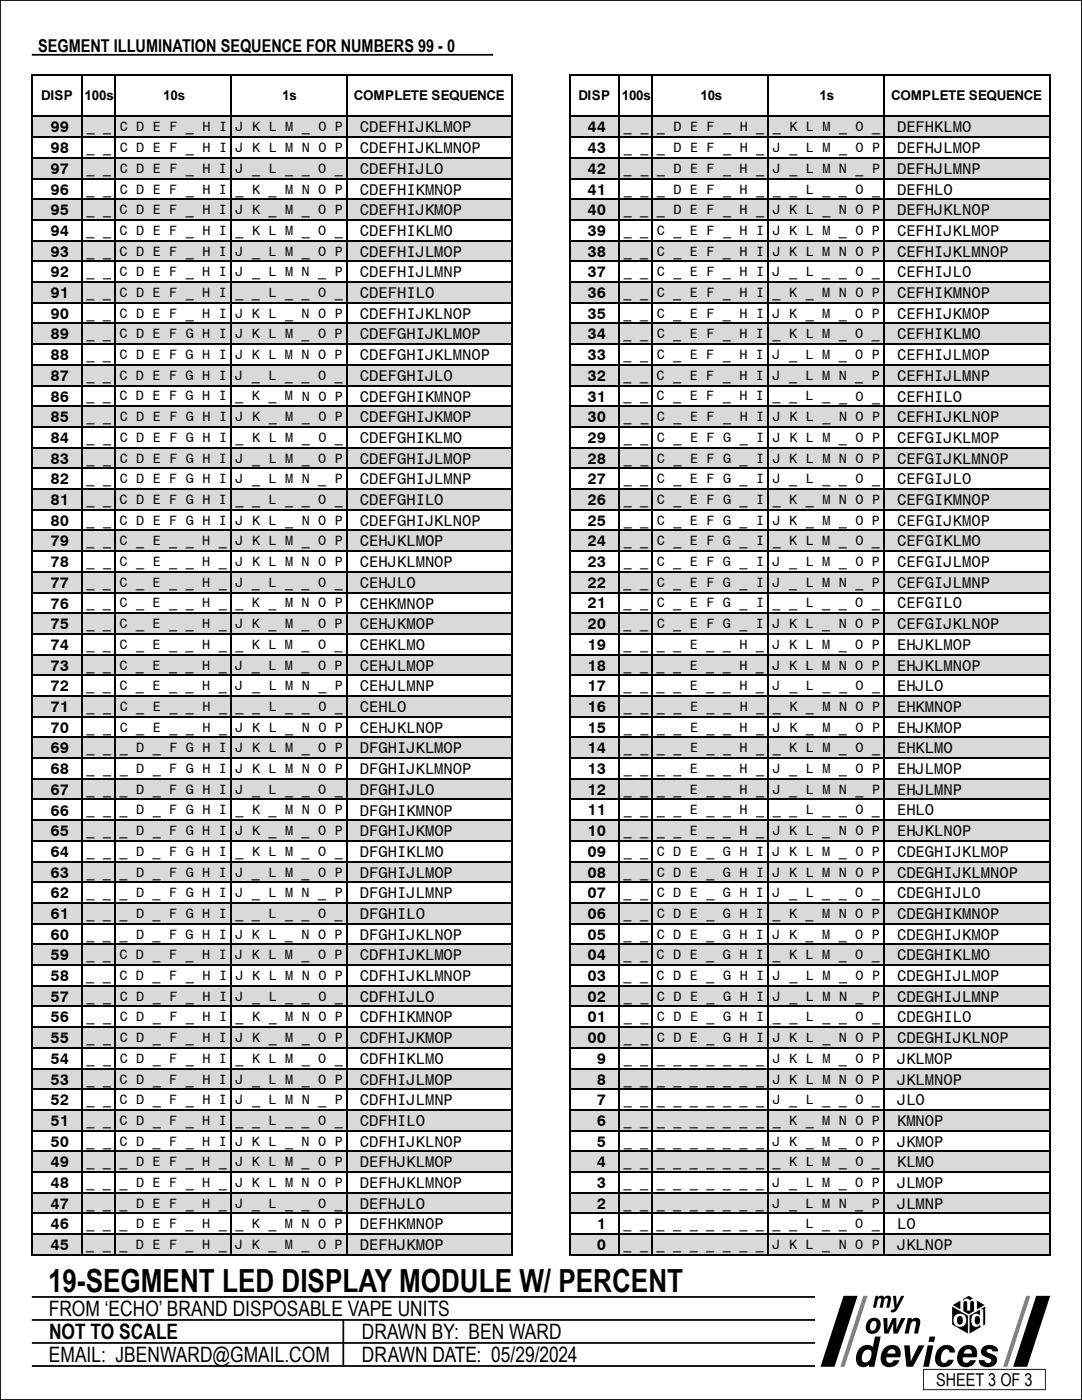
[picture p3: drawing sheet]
<svg xmlns="http://www.w3.org/2000/svg" width="216mm" height="279mm" viewBox="0 0 216 279" stroke-linecap="round" stroke-linejoin="round" font-family="sans-serif">
<defs><g id="words">
<text font-size="6.3" x="9.6" y="257.9">19-SEGMENT LED DISPLAY MODULE W/ PERCENT</text>
<g font-size="4.2">
<text x="9.7" y="262.7">FROM ‘ECHO’ BRAND DISPOSABLE VAPE UNITS</text>
<text x="9.8" y="267.3">NOT TO SCALE</text>
<text x="72.2" y="267.3">DRAWN BY: BEN WARD</text>
<text x="9.8" y="271.9">EMAIL: JBENWARD@GMAIL.COM</text>
<text x="72.2" y="271.9">DRAWN DATE: 05/29/2024</text>
</g>
<g font-size="3.5">
<text x="7.6" y="10.3">SEGMENT ILLUMINATION SEQUENCE FOR NUMBERS 99 - 0</text>
<text x="186.8" y="276.5">SHEET 3 OF 3</text>
</g>
<g font-size="3.1">
<text x="10.1" y="26.4">99</text>
<text x="71.8" y="26.4">CDEFHIJKLMOP</text>
<text x="117.3" y="26.4">44</text>
<text x="179" y="26.4">DEFHKLMO</text>
<text x="10.1" y="30.6">98</text>
<text x="10.1" y="34.7">97</text>
<text x="71.8" y="30.6">CDEFHIJKLMNOP</text>
<text x="71.8" y="34.7">CDEFHIJLO</text>
<text x="117.3" y="30.6">43</text>
<text x="117.3" y="34.7">42</text>
<text x="179" y="30.6">DEFHJLMOP</text>
<text x="179" y="34.7">DEFHJLMNP</text>
<text x="10.1" y="38.8">96</text>
<text x="71.8" y="38.8">CDEFHIKMNOP</text>
<text x="117.3" y="38.8">41</text>
<text x="179" y="38.8">DEFHLO</text>
<text x="10.1" y="43">95</text>
<text x="10.1" y="47.1">94</text>
<text x="71.8" y="43">CDEFHIJKMOP</text>
<text x="71.8" y="47.1">CDEFHIKLMO</text>
<text x="117.3" y="43">40</text>
<text x="117.3" y="47.1">39</text>
<text x="179" y="43">DEFHJKLNOP</text>
<text x="179" y="47.1">CEFHIJKLMOP</text>
<text x="10.1" y="51.2">93</text>
<text x="71.8" y="51.2">CDEFHIJLMOP</text>
<text x="117.3" y="51.2">38</text>
<text x="179" y="51.2">CEFHIJKLMNOP</text>
<text x="10.1" y="55.4">92</text>
<text x="10.1" y="59.5">91</text>
<text x="71.8" y="55.4">CDEFHIJLMNP</text>
<text x="71.8" y="59.5">CDEFHILO</text>
<text x="117.3" y="55.4">37</text>
<text x="117.3" y="59.5">36</text>
<text x="179" y="55.4">CEFHIJLO</text>
<text x="179" y="59.5">CEFHIKMNOP</text>
<text x="10.1" y="63.6">90</text>
<text x="71.8" y="63.6">CDEFHIJKLNOP</text>
<text x="117.3" y="63.6">35</text>
<text x="179" y="63.6">CEFHIJKMOP</text>
<text x="10.1" y="67.7">89</text>
<text x="10.1" y="71.9">88</text>
<text x="71.8" y="67.7">CDEFGHIJKLMOP</text>
<text x="71.8" y="71.9">CDEFGHIJKLMNOP</text>
<text x="117.3" y="67.7">34</text>
<text x="117.3" y="71.9">33</text>
<text x="179" y="67.7">CEFHIKLMO</text>
<text x="179" y="71.9">CEFHIJLMOP</text>
<text x="10.1" y="76">87</text>
<text x="71.8" y="76">CDEFGHIJLO</text>
<text x="117.3" y="76">32</text>
<text x="179" y="76">CEFHIJLMNP</text>
<text x="10.1" y="80.1">86</text>
<text x="71.8" y="80.1">CDEFGHIKMNOP</text>
<text x="117.3" y="80.1">31</text>
<text x="179" y="80.1">CEFHILO</text>
<text x="10.1" y="84.3">85</text>
<text x="10.1" y="88.4">84</text>
<text x="71.8" y="84.3">CDEFGHIJKMOP</text>
<text x="71.8" y="88.4">CDEFGHIKLMO</text>
<text x="117.3" y="84.3">30</text>
<text x="117.3" y="88.4">29</text>
<text x="179" y="84.3">CEFHIJKLNOP</text>
<text x="179" y="88.4">CEFGIJKLMOP</text>
<text x="10.1" y="92.5">83</text>
<text x="71.8" y="92.5">CDEFGHIJLMOP</text>
<text x="117.3" y="92.5">28</text>
<text x="179" y="92.5">CEFGIJKLMNOP</text>
<text x="10.1" y="96.7">82</text>
<text x="10.1" y="100.8">81</text>
<text x="71.8" y="96.7">CDEFGHIJLMNP</text>
<text x="71.8" y="100.8">CDEFGHILO</text>
<text x="117.3" y="96.7">27</text>
<text x="117.3" y="100.8">26</text>
<text x="179" y="96.7">CEFGIJLO</text>
<text x="179" y="100.8">CEFGIKMNOP</text>
<text x="10.1" y="104.9">80</text>
<text x="71.8" y="104.9">CDEFGHIJKLNOP</text>
<text x="117.3" y="104.9">25</text>
<text x="179" y="104.9">CEFGIJKMOP</text>
<text x="10.1" y="109">79</text>
<text x="10.1" y="113.2">78</text>
<text x="71.8" y="109">CEHJKLMOP</text>
<text x="71.8" y="113.2">CEHJKLMNOP</text>
<text x="117.3" y="109">24</text>
<text x="117.3" y="113.2">23</text>
<text x="179" y="109">CEFGIKLMO</text>
<text x="179" y="113.2">CEFGIJLMOP</text>
<text x="10.1" y="117.3">77</text>
<text x="71.8" y="117.3">CEHJLO</text>
<text x="117.3" y="117.3">22</text>
<text x="179" y="117.3">CEFGIJLMNP</text>
<text x="10.1" y="121.4">76</text>
<text x="10.1" y="125.6">75</text>
<text x="71.8" y="121.4">CEHKMNOP</text>
<text x="71.8" y="125.6">CEHJKMOP</text>
<text x="117.3" y="121.4">21</text>
<text x="117.3" y="125.6">20</text>
<text x="179" y="121.4">CEFGILO</text>
<text x="179" y="125.6">CEFGIJKLNOP</text>
<text x="10.1" y="129.7">74</text>
<text x="71.8" y="129.7">CEHKLMO</text>
<text x="117.3" y="129.7">19</text>
<text x="179" y="129.7">EHJKLMOP</text>
<text x="10.1" y="133.8">73</text>
<text x="10.1" y="138">72</text>
<text x="71.8" y="133.8">CEHJLMOP</text>
<text x="71.8" y="138">CEHJLMNP</text>
<text x="117.3" y="133.8">18</text>
<text x="117.3" y="138">17</text>
<text x="179" y="133.8">EHJKLMNOP</text>
<text x="179" y="138">EHJLO</text>
<text x="10.1" y="142.1">71</text>
<text x="71.8" y="142.1">CEHLO</text>
<text x="117.3" y="142.1">16</text>
<text x="179" y="142.1">EHKMNOP</text>
<text x="10.1" y="146.2">70</text>
<text x="71.8" y="146.2">CEHJKLNOP</text>
<text x="117.3" y="146.2">15</text>
<text x="179" y="146.2">EHJKMOP</text>
<text x="10.1" y="150.4">69</text>
<text x="10.1" y="154.5">68</text>
<text x="71.8" y="150.4">DFGHIJKLMOP</text>
<text x="71.8" y="154.5">DFGHIJKLMNOP</text>
<text x="117.3" y="150.4">14</text>
<text x="117.3" y="154.5">13</text>
<text x="179" y="150.4">EHKLMO</text>
<text x="179" y="154.5">EHJLMOP</text>
<text x="10.1" y="158.6">67</text>
<text x="71.8" y="158.6">DFGHIJLO</text>
<text x="117.3" y="158.6">12</text>
<text x="179" y="158.6">EHJLMNP</text>
<text x="10.1" y="162.8">66</text>
<text x="10.1" y="166.9">65</text>
<text x="71.8" y="162.8">DFGHIKMNOP</text>
<text x="71.8" y="166.9">DFGHIJKMOP</text>
<text x="117.3" y="162.7">11</text>
<text x="117.3" y="166.9">10</text>
<text x="179" y="162.7">EHLO</text>
<text x="179" y="166.9">EHJKLNOP</text>
<text x="10.1" y="171">64</text>
<text x="71.8" y="171">DFGHIKLMO</text>
<text x="117.3" y="171">09</text>
<text x="179" y="171">CDEGHIJKLMOP</text>
<text x="10.1" y="175.1">63</text>
<text x="10.1" y="179.3">62</text>
<text x="71.8" y="175.1">DFGHIJLMOP</text>
<text x="71.8" y="179.3">DFGHIJLMNP</text>
<text x="117.3" y="175.1">08</text>
<text x="117.3" y="179.3">07</text>
<text x="179" y="175.1">CDEGHIJKLMNOP</text>
<text x="179" y="179.3">CDEGHIJLO</text>
<text x="10.1" y="183.4">61</text>
<text x="71.8" y="183.4">DFGHILO</text>
<text x="117.3" y="183.4">06</text>
<text x="179" y="183.4">CDEGHIKMNOP</text>
<text x="10.1" y="187.5">60</text>
<text x="10.1" y="191.7">59</text>
<text x="71.8" y="187.5">DFGHIJKLNOP</text>
<text x="71.8" y="191.7">CDFHIJKLMOP</text>
<text x="117.3" y="187.5">05</text>
<text x="117.3" y="191.7">04</text>
<text x="179" y="187.5">CDEGHIJKMOP</text>
<text x="179" y="191.7">CDEGHIKLMO</text>
<text x="10.1" y="195.8">58</text>
<text x="71.8" y="195.8">CDFHIJKLMNOP</text>
<text x="117.3" y="195.8">03</text>
<text x="179" y="195.8">CDEGHIJLMOP</text>
<text x="10.1" y="199.9">57</text>
<text x="71.8" y="199.9">CDFHIJLO</text>
<text x="117.3" y="199.9">02</text>
<text x="179" y="199.9">CDEGHIJLMNP</text>
<text x="10.1" y="204.1">56</text>
<text x="10.1" y="208.2">55</text>
<text x="71.8" y="204.1">CDFHIKMNOP</text>
<text x="71.8" y="208.2">CDFHIJKMOP</text>
<text x="117.3" y="204.1">01</text>
<text x="117.3" y="208.2">00</text>
<text x="179" y="204.1">CDEGHILO</text>
<text x="179" y="208.2">CDEGHIJKLNOP</text>
<text x="10.1" y="212.3">54</text>
<text x="71.8" y="212.3">CDFHIKLMO</text>
<text x="119.1" y="212.3">9</text>
<text x="179" y="212.3">JKLMOP</text>
<text x="10.1" y="216.5">53</text>
<text x="10.1" y="220.6">52</text>
<text x="71.8" y="216.5">CDFHIJLMOP</text>
<text x="71.8" y="220.6">CDFHIJLMNP</text>
<text x="119.1" y="216.5">8</text>
<text x="119.1" y="220.6">7</text>
<text x="179" y="216.5">JKLMNOP</text>
<text x="179" y="220.6">JLO</text>
<text x="10.1" y="224.7">51</text>
<text x="71.8" y="224.7">CDFHILO</text>
<text x="119.1" y="224.7">6</text>
<text x="179" y="224.7">KMNOP</text>
<text x="10.1" y="228.8">50</text>
<text x="10.1" y="233">49</text>
<text x="71.8" y="228.8">CDFHIJKLNOP</text>
<text x="71.8" y="233">DEFHJKLMOP</text>
<text x="119.1" y="228.8">5</text>
<text x="119.1" y="233">4</text>
<text x="179" y="228.8">JKMOP</text>
<text x="179" y="233">KLMO</text>
<text x="10.1" y="237.1">48</text>
<text x="71.8" y="237.1">DEFHJKLMNOP</text>
<text x="119.1" y="237.1">3</text>
<text x="179" y="237.1">JLMOP</text>
<text x="10.1" y="241.2">47</text>
<text x="10.1" y="245.4">46</text>
<text x="71.8" y="241.2">DEFHJLO</text>
<text x="71.8" y="245.4">DEFHKMNOP</text>
<text x="119.1" y="241.2">2</text>
<text x="119.1" y="245.4">1</text>
<text x="179" y="241.2">JLMNP</text>
<text x="179" y="245.4">LO</text>
<text x="10.1" y="249.5">45</text>
<text x="71.8" y="249.5">DEFHJKMOP</text>
<text x="119.1" y="249.5">0</text>
<text x="179" y="249.5">JKLNOP</text>
</g>
<g font-size="2.7">
<text x="8.2" y="20">DISP</text>
<text x="16.9" y="20">100s</text>
<text x="32.6" y="20">10s</text>
<text x="56.3" y="20">1s</text>
<text x="70.6" y="20">COMPLETE SEQUENCE</text>
<text x="115.4" y="20">DISP</text>
<text x="124.1" y="20">100s</text>
<text x="139.8" y="20">10s</text>
<text x="163.5" y="20">1s</text>
<text x="177.8" y="20">COMPLETE SEQUENCE</text>
<text x="17.3" y="26.2">_ _</text>
<text x="23.9" y="26.2">C D E F _ H I</text>
<text x="47" y="26.2">J K L M _ O P</text>
<text x="124.5" y="26.2">_ _</text>
<text x="131.1" y="26.2">_ D E F _ H _</text>
<text x="154.2" y="26.2">_ K L M _ O _</text>
<text x="17.3" y="34.5">_ _</text>
<text x="17.3" y="30.4">_ _</text>
<text x="23.9" y="34.5">C D E F _ H I</text>
<text x="23.9" y="30.4">C D E F _ H I</text>
<text x="47" y="34.5">J _ L _ _ O _</text>
<text x="47" y="30.4">J K L M N O P</text>
<text x="124.5" y="34.5">_ _</text>
<text x="124.5" y="30.4">_ _</text>
<text x="131.1" y="34.5">_ D E F _ H _</text>
<text x="131.1" y="30.4">_ D E F _ H _</text>
<text x="154.2" y="34.5">J _ L M N _ P</text>
<text x="154.2" y="30.4">J _ L M _ O P</text>
<text x="17.3" y="38.6">_ _</text>
<text x="23.9" y="38.6">C D E F _ H I</text>
<text x="47" y="38.6">_ K _ M N O P</text>
<text x="124.5" y="38.6">_ _</text>
<text x="131.1" y="38.6">_ D E F _ H _</text>
<text x="154.2" y="38.6">_ _ L _ _ O _</text>
<text x="17.3" y="46.9">_ _</text>
<text x="17.3" y="42.8">_ _</text>
<text x="23.9" y="46.9">C D E F _ H I</text>
<text x="23.9" y="42.8">C D E F _ H I</text>
<text x="47" y="46.9">_ K L M _ O _</text>
<text x="47" y="42.8">J K _ M _ O P</text>
<text x="124.5" y="46.9">_ _</text>
<text x="124.5" y="42.8">_ _</text>
<text x="131.1" y="46.9">C _ E F _ H I</text>
<text x="131.1" y="42.8">_ D E F _ H _</text>
<text x="154.2" y="46.9">J K L M _ O P</text>
<text x="154.2" y="42.8">J K L _ N O P</text>
<text x="17.3" y="51">_ _</text>
<text x="23.9" y="51">C D E F _ H I</text>
<text x="47" y="51">J _ L M _ O P</text>
<text x="124.5" y="51">_ _</text>
<text x="131.1" y="51">C _ E F _ H I</text>
<text x="154.2" y="51">J K L M N O P</text>
<text x="17.3" y="59.3">_ _</text>
<text x="17.3" y="55.1">_ _</text>
<text x="23.9" y="59.3">C D E F _ H I</text>
<text x="23.9" y="55.1">C D E F _ H I</text>
<text x="47" y="59.3">_ _ L _ _ O _</text>
<text x="47" y="55.1">J _ L M N _ P</text>
<text x="124.4" y="59.3">_ _</text>
<text x="124.4" y="55.1">_ _</text>
<text x="131" y="59.3">C _ E F _ H I</text>
<text x="131.1" y="55.1">C _ E F _ H I</text>
<text x="154.2" y="59.3">_ K _ M N O P</text>
<text x="154.2" y="55.1">J _ L _ _ O _</text>
<text x="17.2" y="63.4">_ _</text>
<text x="23.9" y="63.4">C D E F _ H I</text>
<text x="47" y="63.4">J K L _ N O P</text>
<text x="124.4" y="63.4">_ _</text>
<text x="131" y="63.4">C _ E F _ H I</text>
<text x="154.2" y="63.4">J K _ M _ O P</text>
<text x="17.2" y="71.7">_ _</text>
<text x="17.2" y="67.5">_ _</text>
<text x="23.8" y="71.7">C D E F G H I</text>
<text x="23.8" y="67.5">C D E F G H I</text>
<text x="47" y="71.7">J K L M N O P</text>
<text x="47" y="67.5">J K L M _ O P</text>
<text x="124.4" y="71.7">_ _</text>
<text x="124.4" y="67.5">_ _</text>
<text x="131" y="71.7">C _ E F _ H I</text>
<text x="131" y="67.5">C _ E F _ H I</text>
<text x="154.2" y="71.7">J _ L M _ O P</text>
<text x="154.2" y="67.5">_ K L M _ O _</text>
<text x="17.2" y="75.8">_ _</text>
<text x="23.8" y="75.8">C D E F G H I</text>
<text x="47" y="75.8">J _ L _ _ O _</text>
<text x="124.4" y="75.8">_ _</text>
<text x="131" y="75.8">C _ E F _ H I</text>
<text x="154.1" y="75.8">J _ L M N _ P</text>
<text x="17.2" y="79.9">_ _</text>
<text x="23.8" y="79.9">C D E F G H I</text>
<text x="47" y="79.9">_ K _ M N O P</text>
<text x="124.4" y="79.9">_ _</text>
<text x="131" y="79.9">C _ E F _ H I</text>
<text x="154.1" y="79.9">_ _ L _ _ O _</text>
<text x="17.3" y="88.2">_ _</text>
<text x="17.3" y="84.1">_ _</text>
<text x="23.9" y="88.2">C D E F G H I</text>
<text x="23.9" y="84.1">C D E F G H I</text>
<text x="47" y="88.2">_ K L M _ O _</text>
<text x="47" y="84.1">J K _ M _ O P</text>
<text x="124.5" y="88.2">_ _</text>
<text x="124.5" y="84.1">_ _</text>
<text x="131.1" y="88.2">C _ E F G _ I</text>
<text x="131.1" y="84.1">C _ E F _ H I</text>
<text x="154.2" y="88.2">J K L M _ O P</text>
<text x="154.2" y="84.1">J K L _ N O P</text>
<text x="17.3" y="92.3">_ _</text>
<text x="23.9" y="92.3">C D E F G H I</text>
<text x="47" y="92.3">J _ L M _ O P</text>
<text x="124.5" y="92.3">_ _</text>
<text x="131.1" y="92.3">C _ E F G _ I</text>
<text x="154.2" y="92.3">J K L M N O P</text>
<text x="17.3" y="100.6">_ _</text>
<text x="17.3" y="96.5">_ _</text>
<text x="23.9" y="100.6">C D E F G H I</text>
<text x="23.9" y="96.5">C D E F G H I</text>
<text x="47" y="100.6">_ _ L _ _ O _</text>
<text x="47" y="96.5">J _ L M N _ P</text>
<text x="124.5" y="100.6">_ _</text>
<text x="124.5" y="96.5">_ _</text>
<text x="131.1" y="100.6">C _ E F G _ I</text>
<text x="131.1" y="96.5">C _ E F G _ I</text>
<text x="154.2" y="100.6">_ K _ M N O P</text>
<text x="154.2" y="96.5">J _ L _ _ O _</text>
<text x="17.3" y="104.7">_ _</text>
<text x="23.9" y="104.7">C D E F G H I</text>
<text x="47" y="104.7">J K L _ N O P</text>
<text x="124.5" y="104.7">_ _</text>
<text x="131.1" y="104.7">C _ E F G _ I</text>
<text x="154.2" y="104.7">J K _ M _ O P</text>
<text x="17.3" y="113">_ _</text>
<text x="17.3" y="108.8">_ _</text>
<text x="23.9" y="113">C _ E _ _ H _</text>
<text x="23.9" y="108.8">C _ E _ _ H _</text>
<text x="47" y="113">J K L M N O P</text>
<text x="47" y="108.8">J K L M _ O P</text>
<text x="124.4" y="113">_ _</text>
<text x="124.5" y="108.8">_ _</text>
<text x="131.1" y="113">C _ E F G _ I</text>
<text x="131.1" y="108.8">C _ E F G _ I</text>
<text x="154.2" y="113">J _ L M _ O P</text>
<text x="154.2" y="108.8">_ K L M _ O _</text>
<text x="17.2" y="117.1">_ _</text>
<text x="23.9" y="117.1">C _ E _ _ H _</text>
<text x="47" y="117.1">J _ L _ _ O _</text>
<text x="124.4" y="117.1">_ _</text>
<text x="131" y="117.1">C _ E F G _ I</text>
<text x="154.2" y="117.1">J _ L M N _ P</text>
<text x="17.2" y="125.4">_ _</text>
<text x="17.2" y="121.2">_ _</text>
<text x="23.8" y="125.4">C _ E _ _ H _</text>
<text x="23.8" y="121.2">C _ E _ _ H _</text>
<text x="47" y="125.4">J K _ M _ O P</text>
<text x="47" y="121.2">_ K _ M N O P</text>
<text x="124.4" y="125.4">_ _</text>
<text x="124.4" y="121.2">_ _</text>
<text x="131" y="125.4">C _ E F G _ I</text>
<text x="131" y="121.2">C _ E F G _ I</text>
<text x="154.2" y="125.4">J K L _ N O P</text>
<text x="154.2" y="121.2">_ _ L _ _ O _</text>
<text x="17.2" y="129.5">_ _</text>
<text x="23.8" y="129.5">C _ E _ _ H _</text>
<text x="47" y="129.5">_ K L M _ O _</text>
<text x="124.4" y="129.5">_ _</text>
<text x="131" y="129.5">_ _ E _ _ H _</text>
<text x="154.2" y="129.5">J K L M _ O P</text>
<text x="17.2" y="137.8">_ _</text>
<text x="17.2" y="133.6">_ _</text>
<text x="23.8" y="137.8">C _ E _ _ H _</text>
<text x="23.8" y="133.6">C _ E _ _ H _</text>
<text x="47" y="137.8">J _ L M N _ P</text>
<text x="47" y="133.6">J _ L M _ O P</text>
<text x="124.4" y="137.8">_ _</text>
<text x="124.4" y="133.6">_ _</text>
<text x="131" y="137.8">_ _ E _ _ H _</text>
<text x="131" y="133.6">_ _ E _ _ H _</text>
<text x="154.1" y="137.8">J _ L _ _ O _</text>
<text x="154.1" y="133.6">J K L M N O P</text>
<text x="17.3" y="141.9">_ _</text>
<text x="23.9" y="141.9">C _ E _ _ H _</text>
<text x="47" y="141.9">_ _ L _ _ O _</text>
<text x="124.5" y="141.9">_ _</text>
<text x="131.1" y="141.9">_ _ E _ _ H _</text>
<text x="154.2" y="141.9">_ K _ M N O P</text>
<text x="17.3" y="146">_ _</text>
<text x="23.9" y="146">C _ E _ _ H _</text>
<text x="47" y="146">J K L _ N O P</text>
<text x="124.5" y="146">_ _</text>
<text x="131.1" y="146">_ _ E _ _ H _</text>
<text x="154.2" y="146">J K _ M _ O P</text>
<text x="17.3" y="154.3">_ _</text>
<text x="17.3" y="150.2">_ _</text>
<text x="23.9" y="154.3">_ D _ F G H I</text>
<text x="23.9" y="150.2">_ D _ F G H I</text>
<text x="47" y="154.3">J K L M N O P</text>
<text x="47" y="150.2">J K L M _ O P</text>
<text x="124.5" y="154.3">_ _</text>
<text x="124.5" y="150.2">_ _</text>
<text x="131.1" y="154.3">_ _ E _ _ H _</text>
<text x="131.1" y="150.2">_ _ E _ _ H _</text>
<text x="154.2" y="154.3">J _ L M _ O P</text>
<text x="154.2" y="150.2">_ K L M _ O _</text>
<text x="17.3" y="158.4">_ _</text>
<text x="23.9" y="158.4">_ D _ F G H I</text>
<text x="47" y="158.4">J _ L _ _ O _</text>
<text x="124.5" y="158.4">_ _</text>
<text x="131.1" y="158.4">_ _ E _ _ H _</text>
<text x="154.2" y="158.4">J _ L M N _ P</text>
<text x="17.3" y="166.7">_ _</text>
<text x="17.3" y="162.5">_ _</text>
<text x="23.9" y="166.7">_ D _ F G H I</text>
<text x="23.9" y="162.5">_ D _ F G H I</text>
<text x="47" y="166.7">J K _ M _ O P</text>
<text x="47" y="162.5">_ K _ M N O P</text>
<text x="124.5" y="166.7">_ _</text>
<text x="124.5" y="162.5">_ _</text>
<text x="131.1" y="166.7">_ _ E _ _ H _</text>
<text x="131.1" y="162.5">_ _ E _ _ H _</text>
<text x="154.2" y="166.7">J K L _ N O P</text>
<text x="154.2" y="162.5">_ _ L _ _ O _</text>
<text x="17.3" y="170.8">_ _</text>
<text x="23.9" y="170.8">_ D _ F G H I</text>
<text x="47" y="170.8">_ K L M _ O _</text>
<text x="124.4" y="170.8">_ _</text>
<text x="131.1" y="170.8">C D E _ G H I</text>
<text x="154.2" y="170.8">J K L M _ O P</text>
<text x="17.2" y="179.1">_ _</text>
<text x="17.2" y="174.9">_ _</text>
<text x="23.8" y="179.1">_ D _ F G H I</text>
<text x="23.9" y="174.9">_ D _ F G H I</text>
<text x="47" y="179.1">J _ L M N _ P</text>
<text x="47" y="174.9">J _ L M _ O P</text>
<text x="124.4" y="179.1">_ _</text>
<text x="124.4" y="174.9">_ _</text>
<text x="131" y="179.1">C D E _ G H I</text>
<text x="131" y="174.9">C D E _ G H I</text>
<text x="154.2" y="179.1">J _ L _ _ O _</text>
<text x="154.2" y="174.9">J K L M N O P</text>
<text x="17.2" y="183.2">_ _</text>
<text x="23.8" y="183.2">_ D _ F G H I</text>
<text x="47" y="183.2">_ _ L _ _ O _</text>
<text x="124.4" y="183.2">_ _</text>
<text x="131" y="183.2">C D E _ G H I</text>
<text x="154.2" y="183.2">_ K _ M N O P</text>
<text x="17.2" y="191.5">_ _</text>
<text x="17.2" y="187.3">_ _</text>
<text x="23.8" y="191.5">C D _ F _ H I</text>
<text x="23.8" y="187.3">_ D _ F G H I</text>
<text x="47" y="191.5">J K L M _ O P</text>
<text x="47" y="187.3">J K L _ N O P</text>
<text x="124.4" y="191.5">_ _</text>
<text x="124.4" y="187.3">_ _</text>
<text x="131" y="191.5">C D E _ G H I</text>
<text x="131" y="187.3">C D E _ G H I</text>
<text x="154.1" y="191.5">_ K L M _ O _</text>
<text x="154.2" y="187.3">J K _ M _ O P</text>
<text x="17.2" y="195.6">_ _</text>
<text x="23.8" y="195.6">C D _ F _ H I</text>
<text x="47" y="195.6">J K L M N O P</text>
<text x="124.4" y="195.6">_ _</text>
<text x="131" y="195.6">C D E _ G H I</text>
<text x="154.2" y="195.6">J _ L M _ O P</text>
<text x="17.3" y="203.9">_ _</text>
<text x="17.3" y="199.7">_ _</text>
<text x="23.9" y="203.9">C D _ F _ H I</text>
<text x="23.9" y="199.7">C D _ F _ H I</text>
<text x="47" y="203.9">_ K _ M N O P</text>
<text x="47" y="199.7">J _ L _ _ O _</text>
<text x="124.5" y="203.9">_ _</text>
<text x="124.5" y="199.7">_ _</text>
<text x="131.1" y="203.9">C D E _ G H I</text>
<text x="131.1" y="199.7">C D E _ G H I</text>
<text x="154.2" y="203.9">_ _ L _ _ O _</text>
<text x="154.2" y="199.7">J _ L M N _ P</text>
<text x="17.3" y="208">_ _</text>
<text x="23.9" y="208">C D _ F _ H I</text>
<text x="47" y="208">J K _ M _ O P</text>
<text x="124.5" y="208">_ _</text>
<text x="131.1" y="208">C D E _ G H I</text>
<text x="154.2" y="208">J K L _ N O P</text>
<text x="17.3" y="212.1">_ _</text>
<text x="23.9" y="212.1">C D _ F _ H I</text>
<text x="47" y="212.1">_ K L M _ O _</text>
<text x="124.5" y="212.1">_ _</text>
<text x="131.1" y="212.1">_ _ _ _ _ _ _</text>
<text x="154.2" y="212.1">J K L M _ O P</text>
<text x="17.3" y="220.4">_ _</text>
<text x="17.3" y="216.2">_ _</text>
<text x="23.9" y="220.4">C D _ F _ H I</text>
<text x="23.9" y="216.2">C D _ F _ H I</text>
<text x="47" y="220.4">J _ L M N _ P</text>
<text x="47" y="216.2">J _ L M _ O P</text>
<text x="124.5" y="220.4">_ _</text>
<text x="124.5" y="216.2">_ _</text>
<text x="131.1" y="220.4">_ _ _ _ _ _ _</text>
<text x="131.1" y="216.2">_ _ _ _ _ _ _</text>
<text x="154.2" y="220.4">J _ L _ _ O _</text>
<text x="154.2" y="216.2">J K L M N O P</text>
<text x="17.3" y="224.5">_ _</text>
<text x="23.9" y="224.5">C D _ F _ H I</text>
<text x="47" y="224.5">_ _ L _ _ O _</text>
<text x="124.5" y="224.5">_ _</text>
<text x="131.1" y="224.5">_ _ _ _ _ _ _</text>
<text x="154.2" y="224.5">_ K _ M N O P</text>
<text x="17.2" y="232.8">_ _</text>
<text x="17.3" y="228.6">_ _</text>
<text x="23.9" y="232.8">_ D E F _ H _</text>
<text x="23.9" y="228.6">C D _ F _ H I</text>
<text x="47" y="232.8">J K L M _ O P</text>
<text x="47" y="228.6">J K L _ N O P</text>
<text x="124.4" y="232.8">_ _</text>
<text x="124.4" y="228.6">_ _</text>
<text x="131" y="232.8">_ _ _ _ _ _ _</text>
<text x="131.1" y="228.6">_ _ _ _ _ _ _</text>
<text x="154.2" y="232.8">_ K L M _ O _</text>
<text x="154.2" y="228.6">J K _ M _ O P</text>
<text x="17.2" y="236.9">_ _</text>
<text x="23.8" y="236.9">_ D E F _ H _</text>
<text x="47" y="236.9">J K L M N O P</text>
<text x="124.4" y="236.9">_ _</text>
<text x="131" y="236.9">_ _ _ _ _ _ _</text>
<text x="154.2" y="236.9">J _ L M _ O P</text>
<text x="17.2" y="245.2">_ _</text>
<text x="17.2" y="241">_ _</text>
<text x="23.8" y="245.2">_ D E F _ H _</text>
<text x="23.8" y="241">_ D E F _ H _</text>
<text x="47" y="245.2">_ K _ M N O P</text>
<text x="47" y="241">J _ L _ _ O _</text>
<text x="124.4" y="245.2">_ _</text>
<text x="124.4" y="241">_ _</text>
<text x="131" y="245.2">_ _ _ _ _ _ _</text>
<text x="131" y="241">_ _ _ _ _ _ _</text>
<text x="154.1" y="245.2">_ _ L _ _ O _</text>
<text x="154.2" y="241">J _ L M N _ P</text>
<text x="17.2" y="249.3">_ _</text>
<text x="23.8" y="249.3">_ D E F _ H _</text>
<text x="47" y="249.3">J K _ M _ O P</text>
<text x="124.4" y="249.3">_ _</text>
<text x="131" y="249.3">_ _ _ _ _ _ _</text>
<text x="154.1" y="249.3">J K L _ N O P</text>
</g>
</g></defs>
<!-- layer: LINKS -->
<g fill="#d9d9d9">
<path d="M6.3 23.1h96.1v4.4h-96.1z"/>
<path d="M6.3 31.4h96.1v4.3h-96.1z"/>
<path d="M6.3 39.7h96.1v4.3h-96.1z"/>
<path d="M6.3 47.9h96.1v4.4h-96.1z"/>
<path d="M6.3 56.2h96.1v4.3h-96.1z"/>
<path d="M6.3 64.4h96.1v4.4h-96.1z"/>
<path d="M6.3 72.7h96.1v4.3h-96.1z"/>
<path d="M6.3 81h96.1v4.3h-96.1z"/>
<path d="M6.3 89.2h96.1v4.4h-96.1z"/>
<path d="M6.3 97.5h96.1v4.3h-96.1z"/>
<path d="M6.3 105.8h96.1v4.3h-96.1z"/>
<path d="M6.3 114h96.1v4.4h-96.1z"/>
<path d="M6.3 122.3h96.1v4.3h-96.1z"/>
<path d="M6.3 130.5h96.1v4.4h-96.1z"/>
<path d="M6.3 138.8h96.1v4.3h-96.1z"/>
<path d="M6.3 147.1h96.1v4.3h-96.1z"/>
<path d="M6.3 155.3h96.1v4.4h-96.1z"/>
<path d="M6.3 163.6h96.1v4.3h-96.1z"/>
<path d="M6.3 171.8h96.1v4.4h-96.1z"/>
<path d="M6.3 180.1h96.1v4.3h-96.1z"/>
<path d="M6.3 188.4h96.1v4.3h-96.1z"/>
<path d="M6.3 196.6h96.1v4.4h-96.1z"/>
<path d="M6.3 204.9h96.1v4.3h-96.1z"/>
<path d="M6.3 213.2h96.1v4.3h-96.1z"/>
<path d="M6.3 221.4h96.1v4.4h-96.1z"/>
<path d="M6.3 229.7h96.1v4.3h-96.1z"/>
<path d="M6.3 237.9h96.1v4.4h-96.1z"/>
<path d="M6.3 246.2h96.1v4.3h-96.1z"/>
</g>
<path d="M6.3 14.9h96.1v8.4h-96.1z" fill="#fff"/>
<g fill="none" stroke="#000" stroke-width=".21">
<path d="M6.5 14.9v235.6M6.6 15h95.8M16.4 15.1v235.4M23 15.1v235.4M46.1 15.1v235.4M69.2 15.1v235.4M102.3 15.1v235.4M6.6 23.2h95.8M6.6 27.4h95.8M6.6 31.5h95.8M6.6 35.6h95.8M6.6 39.8h95.8"/>
<path d="M6.6 43.9h95.8M6.6 48h95.8M6.6 52.2h95.8M6.6 56.3h95.8M6.6 60.4h95.8M6.6 64.5h95.8M6.6 68.7h95.8M6.6 72.8h95.8M6.6 76.9h95.8M6.6 81.1h95.8M6.6 85.2h95.8M6.6 89.3h95.8"/>
<path d="M6.6 93.5h95.8M6.6 97.6h95.8M6.6 101.7h95.8M6.6 105.9h95.8M6.6 110h95.8M6.6 114.1h95.8M6.6 118.2h95.8M6.6 122.4h95.8M6.6 126.5h95.8M6.6 130.6h95.8M6.6 134.8h95.8M6.6 138.9h95.8"/>
<path d="M6.6 143h95.8M6.6 147.2h95.8M6.6 151.3h95.8M6.6 155.4h95.8M6.6 159.6h95.8M6.6 163.7h95.8M6.6 167.8h95.8M6.6 171.9h95.8M6.6 176.1h95.8M6.6 180.2h95.8M6.6 184.3h95.8M6.6 188.5h95.8"/>
<path d="M6.6 192.6h95.8M6.6 196.7h95.8M6.6 200.9h95.8M6.6 205h95.8M6.6 209.1h95.8M6.6 213.3h95.8M6.6 217.4h95.8M6.6 221.5h95.8M6.6 225.6h95.8M6.6 229.8h95.8M6.6 233.9h95.8M6.6 238h95.8"/>
<path d="M6.6 242.2h95.8M6.6 246.3h95.8M6.6 250.4h95.8"/>
</g>
<path d="M113.5 14.9h96v8.4h-96z" fill="#fff"/>
<g fill="#d9d9d9">
<path d="M113.5 23.1h96v4.4h-96z"/>
<path d="M113.5 31.4h96v4.3h-96z"/>
<path d="M113.5 39.7h96v4.3h-96z"/>
<path d="M113.5 47.9h96v4.4h-96z"/>
<path d="M113.5 56.2h96v4.3h-96z"/>
<path d="M113.5 64.4h96v4.4h-96z"/>
<path d="M113.5 72.7h96v4.3h-96z"/>
<path d="M113.5 81h96v4.3h-96z"/>
<path d="M113.5 89.2h96v4.4h-96z"/>
<path d="M113.5 97.5h96v4.3h-96z"/>
<path d="M113.5 105.8h96v4.3h-96z"/>
<path d="M113.5 114h96v4.4h-96z"/>
<path d="M113.5 122.3h96v4.3h-96z"/>
<path d="M113.5 130.5h96v4.4h-96z"/>
<path d="M113.5 138.8h96v4.3h-96z"/>
<path d="M113.5 147.1h96v4.3h-96z"/>
<path d="M113.5 155.3h96v4.4h-96z"/>
<path d="M113.5 163.6h96v4.3h-96z"/>
<path d="M113.5 171.8h96v4.4h-96z"/>
<path d="M113.5 180.1h96v4.3h-96z"/>
<path d="M113.5 188.4h96v4.3h-96z"/>
<path d="M113.5 196.6h96v4.4h-96z"/>
<path d="M113.5 204.9h96v4.3h-96z"/>
<path d="M113.5 213.2h96v4.3h-96z"/>
<path d="M113.5 221.4h96v4.4h-96z"/>
<path d="M113.5 229.7h96v4.3h-96z"/>
<path d="M113.5 237.9h96v4.4h-96z"/>
<path d="M113.5 246.2h96v4.3h-96z"/>
</g>
<g fill="none" stroke="#000" stroke-width=".21">
<path d="M113.6 14.9v235.6M113.7 15h95.8M123.6 15.1v235.4M130.2 15.1v235.4M153.3 15.1v235.4M176.4 15.1v235.4M209.4 15.1v8M113.7 23.2h95.8M113.7 27.4h95.8M113.7 31.5h95.8M113.7 35.6h95.8M113.7 39.8h95.8"/>
<path d="M209.4 23.3v227.2M113.7 43.9h95.8M113.7 48h95.8M113.7 52.2h95.8M113.7 56.3h95.8M113.7 60.4h95.8M113.7 64.5h95.8M113.7 68.7h95.8M113.7 72.8h95.8M113.7 76.9h95.8M113.7 81.1h95.8M113.7 85.2h95.8"/>
<path d="M113.7 89.3h95.8M113.7 93.5h95.8M113.7 97.6h95.8M113.7 101.7h95.8M113.7 105.9h95.8M113.7 110h95.8M113.7 114.1h95.8M113.7 118.2h95.8M113.7 122.4h95.8M113.7 126.5h95.8M113.7 130.6h95.8M113.7 134.8h95.8"/>
<path d="M113.7 138.9h95.8M113.7 143h95.8M113.7 147.2h95.8M113.7 151.3h95.8M113.7 155.4h95.8M113.7 159.6h95.8M113.7 163.7h95.8M113.7 167.8h95.8M113.7 171.9h95.8M113.7 176.1h95.8M113.7 180.2h95.8M113.7 184.3h95.8"/>
<path d="M113.7 188.5h95.8M113.7 192.6h95.8M113.7 196.7h95.8M113.7 200.9h95.8M113.7 205h95.8M113.7 209.1h95.8M113.7 213.3h95.8M113.7 217.4h95.8M113.7 221.5h95.8M113.7 225.6h95.8M113.7 229.8h95.8M113.7 233.9h95.8"/>
<path d="M113.7 238h95.8M113.7 242.2h95.8M113.7 246.3h95.8M113.7 250.4h95.8"/>
</g>
<!-- layer: LABELS -->
<path d="M6.3 10.9h92.1" fill="none" stroke="#000" stroke-width=".35"/>
<!-- layer: TITLEBLOCK -->
<g fill="#000">
<path d="M168.3 258.6h2.8l-4.6 14.2h-2.8zM174.7 258.6h.6l-.1 .3a.68 .68 0 0 1 1.2 0 .72 .72 0 0 1 .9-.3 .72 .72 0 0 1 .5 .8l-.4 1.6h-.6l.4-1.7-.3-.2-.4 .2-.4 1.7h-.6l.3-1.7-.2-.2-.4 .2-.4 1.7h-.6zM178.2 258.6h.6l.1 1.9 .9-1.9h.6l-1.2 2.5a1.17 1.17 0 0 1-1.5 .8l.1-.5h.5l.2-.3zM180.4 268.5h1.1l.2 3.2 1.6-3.2h1.2l-2.3 4.3h-1.3zM187.3 269.1a1.78 1.78 0 0 1 1.9-.7 1.78 1.78 0 0 1 1.4 1.5h-1.1a.58 .58 0 0 0-.7-.6 1.6 1.6 0 0 0-1.1 1.8 .73 .73 0 0 0 .6 .9 .73 .73 0 0 0 .9-.6h1.1a2.02 2.02 0 0 1-3.5 .7 3 3 0 0 1 .5-3zM196 269a2.06 2.06 0 0 1 3.1 .3l.1 .4h-1.2v-.2a.66 .66 0 0 0-1.1 .1l.1 .3 .6 .2a1.35 1.35 0 0 1 1.4 1.4 1.35 1.35 0 0 1-1.4 1.3 1.65 1.65 0 0 1-2.3-1.4h1.2a.7 .7 0 0 0 .6 .6 .7 .7 0 0 0 .7-.5 .77 .77 0 0 0-.8-.5 1.23 1.23 0 0 1-1.1-.7 1.23 1.23 0 0 1 .1-1.3z"/>
<path d="M172.4 269.7a1.55 1.55 0 0 0-.1 2.2 1.26 1.26 0 0 0 1.6-1.4 .82 .82 0 0 0-.4-1.1 .82 .82 0 0 0-1.1 .3zM171.5 269.1a1.82 1.82 0 0 1 2.7-.2l.4-2.2h1.1l-1.2 6.1h-1.1v-.5a1.48 1.48 0 0 1-1.7 .5 1.48 1.48 0 0 1-.9-1.6 3.1 3.1 0 0 1 .7-2.1z"/>
<path d="M177.4 269.5l-.4 .6h1.6a.72 .72 0 0 0-.3-.8 .72 .72 0 0 0-.9 .2zM176.4 269.1a1.83 1.83 0 0 1 2-.7 1.83 1.83 0 0 1 1.3 1.7l-.1 .8h-2.7a.78 .78 0 0 0 .4 1.1 .78 .78 0 0 0 1-.5h1.2a2.05 2.05 0 0 1-3.6 .5 2.96 2.96 0 0 1 .5-2.9z"/>
<path d="M185.5 266.7h1.1l-.2 1.1h-1.1zM185.1 268.5h1.1l-.9 4.3h-1.1z"/>
<path d="M192.6 269.5l-.3 .6h1.6a.72 .72 0 0 0-.4-.8 .72 .72 0 0 0-.9 .2zM191.7 269.1a1.83 1.83 0 0 1 2-.7 1.83 1.83 0 0 1 1.3 1.7l-.1 .8h-2.8a.78 .78 0 0 0 .4 1.1 .78 .78 0 0 0 1.1-.5h1.1a2.05 2.05 0 0 1-3.5 .5 2.96 2.96 0 0 1 .5-2.9z"/>
</g>
<path d="M172.3 258.6h.8l-4.6 14.2h-.8z" fill="#808080"/>
<path d="M206.8 258.6h2.7l-4.5 14.2h-2.8z" fill="#000"/>
<path d="M204.8 258.6h.8l-4.6 14.2h-.8z" fill="#808080"/>
<g fill="#000">
<path d="M190.1 260.4l1.5-.8v1.7zM192.2 259.3l1.1-.7 .9 .6-.4 .1-.3 .4a.69 .69 0 0 0-.6-.6 .69 .69 0 0 0-.7 .6zM176.3 263h.8v2.3l1-2.3h.8l-.1 2.3 1-2.3h.9l-1.6 3.1h-.8l-.1-2-.9 2h-.9zM181.2 263h.7v.4a.95 .95 0 0 1 1.2-.3 .95 .95 0 0 1 .5 1.2l-.4 1.8h-.8l.4-2.1a.49 .49 0 0 0-.9-.1l-.6 2.2h-.8zM191.2 262.7a.62 .62 0 0 1 .7 .1 .62 .62 0 0 1 .2 .7 .63 .63 0 0 1-.6 .8 .63 .63 0 0 1-.6-.8zM192.5 259.7h.3l.1 .2 .1 1.6h.6v-1.2a.43 .43 0 0 1 .3-.7 .43 .43 0 0 1 .4 .6v1.5l-1 .6-1.1-.6v-1.6zM194.8 259.5l1.7 .9-1.6 .9zM194.7 262.7a.59 .59 0 0 1 .7 .1 .59 .59 0 0 1 .1 .7 .58 .58 0 0 1-.1 .7 .58 .58 0 0 1-.8-.1l-.1-.9zM193.4 262.6l2.1-1.2v1.2a.98 .98 0 0 0-1.2-.3 .98 .98 0 0 0-.5 1.2 .97 .97 0 0 0 .5 1.2 .97 .97 0 0 0 1.2-.4l.1 .4h.3l-2.5 1.4zM195.6 261.3l1-.6v3.6l-.4 .3v-3.3z"/>
<path d="M0 0v279.4h215.9v-279.4zM.2 .2h215.5v279h-215.5z"/>
<path d="M174.1 263.7l-.5 .9a.64 .64 0 0 0 .4 1 .64 .64 0 0 0 .8-.7l.1-.3a.66 .66 0 0 0-.5-1zM173.5 263.3a1.4 1.4 0 0 1 1.8 0 1.4 1.4 0 0 1 .3 1.8 1.49 1.49 0 0 1-1.3 1.1 1.49 1.49 0 0 1-1.5-.9 2.11 2.11 0 0 1 .7-2z"/>
<path d="M190.2 263.5a1.35 1.35 0 0 1 2.7 0 1.35 1.35 0 0 1-2.7 0zM190 260.7v3.6l3.1 1.8v-3.5z"/>
<path d="M184.2 273.2v4.2h24.5v-4.2zM184.3 273.4h24.2v3.9h-24.2z"/>
</g>
<path d="M6.3 258.8h156.3M6.4 263.4h156.2M6.4 268h156.2M6.4 272.6h156.2M68.5 263.4v9.2" fill="none" stroke="#000" stroke-width=".35"/>
<use href="#words"/>
</svg>
